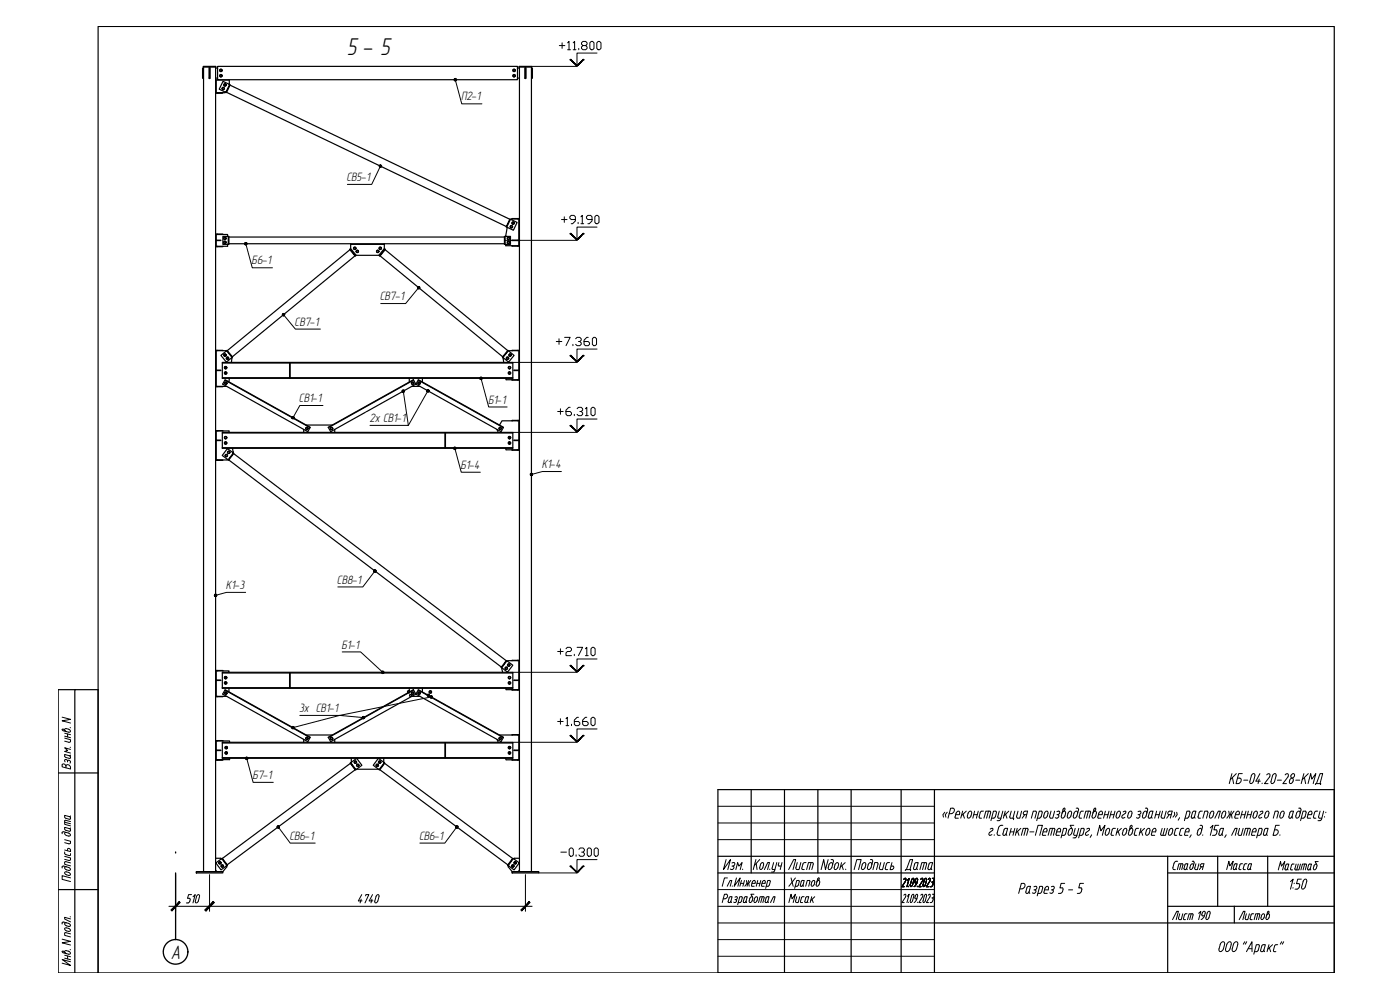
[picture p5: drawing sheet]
<svg xmlns="http://www.w3.org/2000/svg" width="420mm" height="297mm" viewBox="0 0 420 297" stroke-linecap="round" stroke-linejoin="round" font-family="sans-serif">
<defs><g id="words">
<text font-size="7.3" x="104.1" y="16.4">5 - 5</text>
<text font-size="6.6" x="270.9" y="262.5">Дата</text>
<text font-size="6.2" x="235.7" y="262.1">Лист</text>
<text font-size="5.9" x="51.3" y="287.6">А</text>
<g font-size="3.7">
<text x="138.4" y="30.1">П2-1</text>
<text x="104" y="54.3">СВ5-1</text>
<text x="75.5" y="79.4">Б6-1</text>
<text x="114" y="90.1">СВ7-1</text>
<text x="88.4" y="97.7">СВ7-1</text>
<text x="89.7" y="120.6">СВ1-1</text>
<text x="146.5" y="121.1">Б1-1</text>
<text x="110.8" y="126.6">2x СВ1-1</text>
<text x="138.2" y="140.7">Б1-4</text>
<text x="162.6" y="140.5">К1-4</text>
<text x="67.8" y="176.7">К1-3</text>
<text x="101.1" y="175.1">СВ8-1</text>
<text x="102.5" y="194.6">Б1-1</text>
<text x="89.8" y="213.7">3x СВ1-1</text>
<text x="75.8" y="233.7">Б7-1</text>
<text x="86.9" y="252">СВ6-1</text>
<text x="125.8" y="252">СВ6-1</text>
</g>
</g></defs>
<g fill="none" stroke="#000" stroke-width=".36">
<path d="M29.4 7.9h371v284h-371zM61 19.9h3.8v.2h-3.8zM65.3 19.9h90v4h-90zM155.8 19.9h3.8v.2h-3.8zM61.1 20.4h-.3v3h.3M61.1 20.1v241.4M62.8 20.4h.2v3h-.2zM62.8 20.1v3.4h.2M63 20.1v3.4M64.7 23.9h.2v4h-.2M64.7 20.1v241.4M64.7 23.4h.6"/>
<path d="M64.7 20.4h.6M64.9 27.8h2l-2 .1M64.9 24h3.9l-.1 1.3M65.3 27.8v.1M66 22.6l.3-.2 .3 .2v.3l-.3 .2-.3-.2zM66 21h.6v.3l-.3 .2-.3-.2zM66.8 26.3h.3l.2 .2-.1 .3-.3 .1-.2-.3zM67.3 25.2h.4l.1 .2-.1 .4h-.3l-.2-.3zM67.6 27.6l-.1 .2h-.6M68 27.7l84 40.3M68.9 25.4l-2-1-1.1 2.4 2 .9 1.1-2.3h.2l-1.1 2.4-.2-.1M69 25.5l84 40.3"/>
<path d="M154 22.6l.3-.2 .3 .2v.3l-.3 .2-.3-.2zM154 21h.6v.3l-.3 .2-.3-.2zM155.3 23.4h.6M155.3 20.4h.6M155.9 20.1v241.4M157.6 20.1l.1 3.5 .1-3.5M157.6 20.4h.2v3h-.2zM159.5 20.4h.3v3h-.3M159.5 20.1v241.4M64.7 70.2h.2v3.8h-.2M64.9 70.4h2M64.9 70.2l2 .2"/>
<path d="M64.9 73.9h2l-2 .1M64.9 72.1l1.4 .1zM65.3 70.2v.2M65.3 73.9v.1M66.9 70.4h1.4v.5M67.2 72.6l.3-.2 .3 .2v.3h-.6zM67.2 71.4h.6v.3l-.3 .2-.3-.2zM68.3 73.3v.6h-1.4M68.5 70.9h-1.6v2.4h1.6v-2.4h.2v2.4h-.2M68.7 73.1h82.7M68.7 71.1h82.7M104.9 74.8l.2-.1 1.6 2-.1 .2z"/>
<path d="M105 74.9l-36.8 30.3M105.2 74.6l-.1 .1M105.2 73.1v.2M106.3 74.3l.3-.1 .2 .2-.1 .4h-.4l-.2-.3zM106.5 76.8l-36.8 30.2M106.9 76.6l-.2 .1M107 75.2l.3-.1 .2 .3-.1 .3h-.3l-.2-.2zM113.2 75.1l.4 .1 .1 .3-.2 .2h-.3l-.2-.3zM113.7 76.6l.2 .1 1.6-2 .2 .1-1.7 2.1-.1-.2M114 74.2l.3 .1 .1 .2-.2 .3h-.3l-.1-.4zM114.1 76.8l36.8 30.2M115.3 73.1v.2h-10.1v1.3l1.7 2h6.8l1.6-2v-1.3"/>
<path d="M115.3 74.6l.2 .1M115.6 74.9l36.8 30.3M151.4 70.9h.2v2.4h-.2zM151.6 70.9h1.6v2.4h-1.6M151.8 73.3v.4h1.9M152.3 68.2l-.5 2.7M152.3 72.6l.3-.2 .3 .2v.3h-.6zM152.3 71.4h.6v.3l-.3 .2-.3-.2zM153 65.7l.2 .1-1.1 2.3h-.2zM153.2 65.8l2 .9-1.1 2.4-2-1M153.3 67.8l.3-.1 .2 .3-.2 .3h-.3l-.2-.2zM153.7 73.7l2 .2"/>
<path d="M153.7 73.7h2M153.7 65.7h2M153.7 65.7l-.3 .2M153.8 66.7h.3l.2 .2-.1 .3h-.4zM155.3 65.6v.1M155.3 72.1v.1M155.3 73.7v.2M155.7 72.1h-2l2 .1M155.7 65.6l-2 .1M155.9 65.6h-.2v8.3h.2M64.7 105.1h.2v10.9h-.2M64.9 105.1h2l-2 .1"/>
<path d="M64.9 115.9h2l-2 .1M64.9 111.1l1.4 .1zM65.3 105.1v.1M65.3 115.9v.1M66.7 108.7h87.2v4.8h-87.2zM66.7 113.3h87.2M66.7 108.9h87.2M66.9 115.9h1.1M66.9 105.2l.9 .2M67.3 106.3l.3-.1 .2 .3-.1 .3h-.3l-.2-.2zM67.4 110.2h.6v.3l-.3 .2-.3-.2zM67.4 111.8l.3-.2 .3 .2v.3h-.6z"/>
<path d="M67.5 114l25.5 14.3M67.6 113.9l25.5 14.3-.7 1.3-25.6-14.2zM67.6 114.7h.3l.2 .3-.2 .3h-.3zM68 105.2l.2-.1 1.6 2-.2 .2zM68 105.2l-1.7 1.4 1.6 2 1.7-1.3M68.1 107.2h.3l.2 .2-.1 .3-.3 .1-.3-.3zM68.8 113.5l-.1 1.1M69.5 107.4l-.1 1.3M86.9 108.9v4.4M87.1 108.9v4.4M122.8 113.5v1.1M123.6 115.9h2.4"/>
<path d="M123.7 114.7h.3l.2 .3-.2 .3h-.3l-.2-.3zM124.1 114l-25.5 14.3M125.5 114l25.5 14.3M125.6 113.9l25.5 14.3-.7 1.3-25.6-14.2zM125.6 114.7h.3l.2 .3-.2 .3h-.3l-.1-.3zM126.8 113.5v1.1M151.1 107.4l.1 1.3M151.8 113.5l.1 .4h1.8M152.2 107.2h.3l.1 .3-.2 .3-.3-.1-.1-.3zM152.4 105.1l.2 .1-1.7 2.1-.1-.2zM152.6 105.2l1.7 1.4-1.7 2-1.7-1.3M152.6 110.2h.6v.3l-.3 .2-.3-.2z"/>
<path d="M152.6 111.8l.3-.2 .3 .2v.3h-.6zM153 106.2l.3 .1 .1 .3-.2 .2h-.3l-.1-.3zM153.7 105.2h2M153.7 113.9l2 .1M153.7 113.9h2M153.7 105.2l-.9 .2M154.3 111.1l1.4 .1zM155.3 105.1v.1M155.3 113.9v.1M155.7 105.1l-2 .1M155.9 105.1h-.2v8.9h.2M64.7 129.2h.2v8.9h-.2"/>
<path d="M64.9 129.3h2M64.9 129.2l2 .1M64.9 138h2l-2 .1M64.9 132.1l1.4 .1zM65.3 129.2v.1M65.3 138v.1M66.7 129.7h87.2v4.8h-87.2zM66.7 134.3h87.2M66.7 129.9h87.2M66.9 129.3h1.8l.1 .4M67.4 131.1h.6v.4l-.3 .2-.3-.2zM67.4 132.8l.3-.2 .3 .2v.3h-.6z"/>
<path d="M67.8 136.4h.3l.1 .3-.1 .3-.4-.1-.1-.2zM68.3 137.9l-1.4 .1M68.5 135.4l.3 .1 .2 .3-.2 .2h-.3l-.2-.3zM68.7 138l81.8 62.2M69.8 134.5l.1 1.3M70 135.9l-1.7-1.3-1.6 2.1 1.8 1.3 1.5-2.1 .2 .1-1.6 2.1-.1-.1M70.1 136.1l81.8 62.1M91.1 128.8v.9M91.9 127.5h7.8M91.9 128.3h.4l.1 .3-.1 .3h-.4l-.1-.3zM98.5 128.2l25.6-14.3 .7 1.4-25.5 14.2zM99.4 128.3h.3l.1 .3-.1 .3h-.3l-.2-.3z"/>
<path d="M100.5 128.8v.9M133.5 129.9v4.4M133.7 129.9v4.4M149.1 128.8l.4 .9M149.9 128.3h.4l.1 .3-.1 .3h-.4l-.1-.3zM151.7 134.5l.2 .5h1.8M152.6 131.1h.6v.4l-.3 .2-.3-.2zM152.6 132.8l.3-.2 .3 .2v.3h-.6zM153.7 126.3h2M153.7 135l2 .1M153.7 135h2M153.7 126.3h-3l-.8 1.3"/>
<path d="M154.3 132.1l1.4 .1zM155.3 126.1v.2M155.3 135v.1M155.7 126.1l-2 .2M155.9 126.1h-.2v9h.2M152 198.2l.1 .1-1.5 2-.2-.1zM152.1 198.3l1.8 1.3-1.6 2.1-1.7-1.4M152.5 199.2l.4 .1 .1 .3-.2 .3-.3-.1-.1-.3zM153.7 198.2h2M153.7 198.2h-1.3l-.1 .2M155.3 198.1v.1M155.7 198.1l-2 .1"/>
<path d="M155.9 198.1h-.2v9h.2M22.5 206.9h-5v85h11.9M64.7 201.2h.2v7.8h-.2M64.9 201.3h2M64.9 201.2l2 .1M64.9 208.9h2l-2 .1M64.9 204.1l1.4 .1zM65.3 201.2v.1M65.3 208.9v.1M66.7 201.7h87.2v4.8h-87.2zM66.7 206.3h87.2M66.7 201.9h87.2"/>
<path d="M66.9 201.3h1.8v.4M66.9 208.9h1.2M67.4 204.8l.3-.2 .3 .2v.3l-.3 .2-.3-.2zM67.4 203.2l.3-.2 .3 .2v.3h-.6zM67.5 207.1l25.5 14.2M67.6 206.9l25.5 14.3-.7 1.3-25.6-14.2zM67.6 207.7h.3l.2 .3-.2 .3h-.3zM68.7 206.5v1.1M86.9 201.9v4.4M87.1 201.9v4.4M122.8 206.5v.8M123 207.7l-.4 .2"/>
<path d="M123 207.5l-.5-.2-.2 .3 .2 .2M123 207.5a.37 .37 0 0 0-.5-.2 .37 .37 0 0 0-.1 .6M123.1 208.4h.3l.1 .3-.1 .3-.4-.1-.1-.2zM123.6 208.9h2.4M123.7 207.7h.3l.2 .3-.2 .3h-.3l-.2-.3zM124.1 207.1l-25.5 14.2M125.5 207.1l25.5 14.2M125.6 206.9l25.5 14.3-.7 1.3-25.6-14.2zM125.6 207.7h.3l.2 .3-.2 .3h-.3l-.1-.3zM126.8 206.5v1.1M128.2 208.4l.5-.1 .2 .5M128.3 208.6l.1 .4 .4-.1"/>
<path d="M128.3 208.5l.4-.1 .1 .4M129 207.3h.3l.2 .3-.2 .3h-.3l-.2-.3zM150.7 200.5l.1 1.2M151.8 206.5l.1 .4h1.8M151.8 200.2l.3 .1 .2 .3-.2 .2h-.4l-.1-.3zM152.6 204.8l.3-.2 .3 .2v.3l-.3 .2-.3-.2zM152.6 203.2l.3-.2 .3 .2v.3h-.6zM153.7 206.9l2 .2M153.7 206.9h2M154.3 204.1l1.4 .1zM155.3 206.9v.2M17.5 231.9h11.9"/>
<path d="M64.7 222.2h.2v5.8h-.2M64.9 222.3h2M64.9 222.2l2 .1M64.9 227.9h2l-2 .1M64.9 225.1l1.4 .1zM65.3 222.2v.1M65.3 227.9v.1M66.7 222.7h87.2v4.8h-87.2zM66.7 227.3h87.2M66.7 222.9h87.2M66.9 222.3h2v.4M67.6 225.8l.3-.2 .3 .2v.3l-.3 .2-.3-.2z"/>
<path d="M67.6 224.2l.3-.2 .3 .2v.3h-.6zM68.9 227.5v.4h-2M91.1 221.8v.9M91.9 220.5h7.8M91.9 221.3h.4l.1 .3-.1 .2h-.4l-.1-.2zM98.5 221.2l25.6-14.3 .7 1.4-25.5 14.2zM99.4 221.3h.3l.1 .3-.1 .2h-.3l-.2-.2zM100.5 221.8v.9M105.1 229l.2-.2 1.5 2.1-.1 .1zM105.3 228.8l1.7-1.3 1.6 2.1-1.8 1.3M105.4 227.5l.1 1.2M106.5 228.4h.3l.2 .2-.2 .3-.3 .1-.2-.3z"/>
<path d="M107 230.8h6.6M107.2 229.4l.3-.1 .2 .3-.1 .3-.3 .1-.2-.3zM113.1 229.3l.3 .1 .2 .3-.2 .3-.4-.1-.1-.3zM113.8 228.4h.4l.1 .3-.2 .3-.4-.1-.1-.3zM114 230.9l38.4 28.6M115.2 227.5v1.2M115.3 228.8l-1.7-1.3-1.6 2.1 1.8 1.3 1.5-2.1 .2 .2-1.6 2-.1-.1M115.4 229l38.4 28.6M133.5 222.9v4.4M133.7 222.9v4.4M149.2 221.8l.3 .9M149.9 220.5h3.8"/>
<path d="M149.9 221.3h.4l.1 .3-.1 .2h-.4l-.1-.2zM151.7 227.5l.2 .5h1.8M152.6 224.2l.3-.2 .3 .2v.3h-.6zM152.6 225.8l.3-.2 .3 .2v.3l-.3 .2-.3-.2zM153.7 220.5h2M153.7 228l2 .1M153.7 228h2M154.3 225.1l1.4 .1zM155.3 220.4v.1M155.3 228v.1M155.7 220.4l-2 .1M155.9 220.4h-.2v7.7h.2"/>
<path d="M215.5 236.9h184.9v55h-184.9zM225.4 236.9v25M235.4 236.9v55M245.4 236.9v25M255.4 236.9v55M270.4 236.9v55M280.4 236.9v55M64.7 257.5h1.5l.2 .2M65.8 258.6h.3l.2 .2-.1 .3-.3 .1-.2-.3zM66.5 259.6l.3-.1 .2 .3-.1 .3-.3 .1-.2-.3zM66.5 257.6l.2-.1 1.6 2.1-2 1.4-1.5-2.1 1.7-1.3 1.6 2.1M66.8 257.6l38.4-28.6 1.4 1.9-38.4 28.6"/>
<path d="M67.9 259.8l.2 .3-1.2 1.4M152.7 259.8l-.2 .3 1.2 1.4M153.8 259.5l.3 .1 .1 .3-.2 .3-.3-.1-.1-.3zM153.9 257.5l.2 .1-1.6 2.1-.1-.1zM154.1 257.6l1.7 1.3-1.5 2.1-1.8-1.3M154.5 258.6h.3l.1 .3-.2 .3-.3-.1-.1-.3zM155.9 257.5h-1.5l-.2 .2M215.5 256.9h184.9M350.4 256.9v35M365.4 256.9v15M380.4 256.9v15M17.5 266.9h11.9"/>
<path d="M58.9 261.5h8v.4h-8zM64.7 261.1l.4 .4M153.7 261.5h8v.4h-8zM155.9 261.1l-.4 .4M215.5 261.9h64.9M280.4 276.9h120M350.4 261.9h50M350.4 271.9h50M370.4 271.9v5M22.5 291.9v-85h6.9v85"/>
<circle cx="66.3" cy="22.7" r=".37"/>
<circle cx="66.3" cy="21.1" r=".37"/>
<circle cx="67" cy="26.6" r=".37"/>
<circle cx="67.5" cy="25.5" r=".37"/>
<circle cx="154.3" cy="22.7" r=".37"/>
<circle cx="154.3" cy="21.1" r=".37"/>
<circle cx="67.5" cy="71.5" r=".37"/>
<circle cx="67.5" cy="72.7" r=".37"/>
<circle cx="106.5" cy="74.5" r=".37"/>
<circle cx="107.2" cy="75.4" r=".37"/>
<circle cx="113.4" cy="75.4" r=".37"/>
<circle cx="114.1" cy="74.5" r=".37"/>
<circle cx="152.6" cy="72.7" r=".37"/>
<circle cx="152.6" cy="71.5" r=".37"/>
<circle cx="153.5" cy="68" r=".37"/>
<circle cx="154" cy="66.9" r=".37"/>
<circle cx="67.5" cy="106.5" r=".37"/>
<circle cx="67.5" cy="106.5" r=".2"/>
<circle cx="67.7" cy="110.3" r=".37"/>
<circle cx="67.7" cy="111.9" r=".37"/>
<circle cx="67.7" cy="111.9" r=".2"/>
<circle cx="67.7" cy="110.3" r=".2"/>
<circle cx="67.8" cy="115" r=".37"/>
<circle cx="68.3" cy="107.5" r=".37"/>
<circle cx="68.3" cy="107.5" r=".2"/>
<circle cx="123.8" cy="115" r=".37"/>
<circle cx="125.8" cy="115" r=".37"/>
<circle cx="152.3" cy="107.5" r=".37"/>
<circle cx="152.9" cy="110.3" r=".37"/>
<circle cx="152.9" cy="111.9" r=".37"/>
<circle cx="153.1" cy="106.5" r=".37"/>
<circle cx="67.7" cy="132.9" r=".37"/>
<circle cx="67.7" cy="131.3" r=".37"/>
<circle cx="67.9" cy="136.7" r=".37"/>
<circle cx="68.6" cy="135.7" r=".37"/>
<circle cx="92.1" cy="128.6" r=".37"/>
<circle cx="99.5" cy="128.6" r=".37"/>
<circle cx="150.1" cy="128.6" r=".37"/>
<circle cx="152.9" cy="131.3" r=".37"/>
<circle cx="152.9" cy="132.9" r=".37"/>
<circle cx="152.9" cy="131.3" r=".2"/>
<circle cx="152.9" cy="132.9" r=".2"/>
<circle cx="152.7" cy="199.5" r=".37"/>
<circle cx="67.7" cy="203.3" r=".37"/>
<circle cx="67.7" cy="204.9" r=".37"/>
<circle cx="67.7" cy="204.9" r=".2"/>
<circle cx="67.7" cy="203.3" r=".2"/>
<circle cx="67.8" cy="208" r=".37"/>
<circle cx="123.8" cy="208" r=".37"/>
<circle cx="125.8" cy="208" r=".37"/>
<circle cx="129.1" cy="207.6" r=".37"/>
<circle cx="151.9" cy="200.5" r=".37"/>
<circle cx="152.9" cy="203.3" r=".37"/>
<circle cx="152.9" cy="204.9" r=".37"/>
<circle cx="67.9" cy="224.3" r=".37"/>
<circle cx="67.9" cy="225.9" r=".37"/>
<circle cx="67.9" cy="224.3" r=".2"/>
<circle cx="67.9" cy="225.9" r=".2"/>
<circle cx="92.1" cy="221.6" r=".37"/>
<circle cx="99.5" cy="221.6" r=".37"/>
<circle cx="106.6" cy="228.7" r=".37"/>
<circle cx="107.4" cy="229.6" r=".37"/>
<circle cx="113.2" cy="229.6" r=".37"/>
<circle cx="113.2" cy="229.6" r=".2"/>
<circle cx="113.9" cy="228.7" r=".37"/>
<circle cx="113.9" cy="228.7" r=".2"/>
<circle cx="150.1" cy="221.6" r=".37"/>
<circle cx="152.9" cy="225.9" r=".37"/>
<circle cx="152.9" cy="224.3" r=".37"/>
<circle cx="152.9" cy="225.9" r=".2"/>
<circle cx="152.9" cy="224.3" r=".2"/>
<circle cx="66" cy="258.9" r=".37"/>
<circle cx="66.7" cy="259.8" r=".37"/>
<circle cx="153.9" cy="259.8" r=".37"/>
<circle cx="153.9" cy="259.8" r=".2"/>
<circle cx="154.6" cy="258.9" r=".37"/>
<circle cx="154.6" cy="258.9" r=".2"/>
</g>
<g fill="#fff" stroke="#fff" stroke-width=".3">
<path d="M51.5 283.6l3 4h-3zM51.5 283.6l3 4v-4z"/>
<path d="M104.2 11.1l14.1 5.6h-14.1zM104.2 11.1l14.1 5.6v-5.6z"/>
<path d="M67.7 173.9l6.3 3.1h-6.3zM67.7 173.9l6.3 3.1v-3.1z"/>
<path d="M162.5 137.7l6.3 3.1h-6.3zM162.5 137.7l6.3 3.1v-3.1z"/>
<path d="M102.4 191.8l6.1 3.1h-6.1zM102.4 191.8l6.1 3.1v-3.1z"/>
<path d="M75.7 230.9l6.6 3.1h-6.6zM75.7 230.9l6.6 3.1v-3.1z"/>
<path d="M138.1 137.9l6.3 3.1h-6.3zM138.1 137.9l6.3 3.1v-3.1z"/>
<path d="M146.3 118.3l6.2 3.1h-6.2zM146.3 118.3l6.2 3.1v-3.1z"/>
<path d="M89.7 117.9l7.5 3h-7.5zM89.7 117.9l7.5 3v-3z"/>
<path d="M110.7 123.8l11.7 3.1h-11.7zM110.7 123.8l11.7 3.1v-3.1z"/>
<path d="M86.8 249.2l8.1 3.1h-8.1zM86.8 249.2l8.1 3.1v-3.1z"/>
<path d="M103.9 51.5l7.9 3.1h-7.9zM103.9 51.5l7.9 3.1v-3.1z"/>
<path d="M88.3 95l8.1 3h-8.1zM88.3 95l8.1 3v-3z"/>
<path d="M138.3 27.3l6.6 3.1h-6.6zM138.3 27.3l6.6 3.1v-3.1z"/>
<path d="M101.1 172.3l8.1 3.1h-8.1zM101.1 172.3l8.1 3.1v-3.1z"/>
<path d="M113.9 87.3l8.1 3.1h-8.1zM113.9 87.3l8.1 3.1v-3.1z"/>
<path d="M125.7 249.2l8.1 3.1h-8.1zM125.7 249.2l8.1 3.1v-3.1z"/>
<path d="M75.4 76.5l6.7 3.2h-6.7zM75.4 76.5l6.7 3.2v-3.2z"/>
<path d="M89.7 210.9l12.5 3.1h-12.5zM89.7 210.9l12.5 3.1v-3.1z"/>
<path d="M55.4 268.1l4.8 3.1h-4.8zM55.4 268.1l4.8 3.1v-3.1z"/>
<path d="M106.8 268.1l7 3.1h-7zM106.8 268.1l7 3.1v-3.1z"/>
</g>
<circle cx="52.7" cy="255.9" r=".2" fill="#000"/>
<g fill="none" stroke="#000" stroke-width=".4">
<path d="M52.7 261.9v20"/>
<circle cx="52.7" cy="285.6" r="3.7"/>
</g>
<g fill="none" stroke="#000" stroke-width=".3">
<path d="M159.6 19.9h13.6M167.9 13.7h1.6M168.7 12.8v1.7M170.3 12.8l.5-.4v2.5M170.3 14.9h.9M172 12.8l.4-.4v2.5M172 14.9h.8M173.7 14.5v.4M174.9 13.7l-.4-.4v-.5l.4-.4h.9l.4 .4v.5l-.4 .4h-.9l-.4 .4v.4l.4 .4h.9l.4-.4v-.4l-.4-.4M177.4 12.4h.5l.4 .4v1.7l-.4 .4h-.5l-.4-.4v-1.7zM179.2 15.9h-6v3.7M179.5 12.4h.4l.5 .4v1.7l-.5 .4h-.4l-.4-.4v-1.7z"/>
<path d="M136.6 23.9l2 7.3h6M114.2 49.8l-2.7 5.5h-7.3M73.8 73.1l1.9 7.2h6.1M151.4 72.1h21.8M168.5 65.9h1.7M169.4 65v1.7M172.7 65.9h-1.3l-.4-.4v-.5l.4-.4h.9l.4 .4v1.3l-.8 .8h-.5M173.5 66.7v.4M174.3 65l.5-.4v2.5M174.3 67.1h.9M177.7 65.9h-1.3l-.4-.4v-.5l.4-.4h.9l.4 .4v1.3l-.9 .8h-.4M178.9 64.6h.4l.5 .4v1.7l-.5 .4h-.4l-.4-.4v-1.7z"/>
<path d="M179.2 68.1h-6v3.7M85.1 94.4l3.5 4.3h7.5M125.6 86.3l-3.9 4.8h-7.4M121 117.3l1.6 10.3h-11.6M128.4 117.3l-5.8 10.3M144.4 113.5l2.3 8.6h5.5M153.9 108.7h19.3M166.9 102.5h1.7M167.8 101.6v1.7M169.4 101.2h1.7l-1.2 2.5M171.9 103.3v.4M172.8 101.6l.4-.4h.8l.4 .4v.5l-.4 .4h-.4"/>
<path d="M174 102.5l.4 .4v.4l-.4 .4h-.8l-.4-.4M176.5 101.2h-.4l-.8 .9v1.2l.4 .4h.8l.4-.4v-.4l-.4-.4h-1.2M178.2 101.2h.4l.4 .4v1.7l-.4 .4h-.4l-.4-.4v-1.7zM179.2 104.7h-6v3.7M96.9 121.7h-6.9l-2.1 3.6M136.5 134.5l1.9 7.2h5.7M153.9 129.7h19.3M167.4 123.5h1.6M168.2 122.6v1.7M171.1 122.2h-.4l-.8 .9v1.2l.4 .4h.8l.4-.4v-.4l-.4-.4h-1.2M172.4 124.3v.4M173.2 122.6l.4-.4h.8l.5 .4v.5l-.5 .4h-.4"/>
<path d="M174.4 123.5l.5 .4v.4l-.5 .4h-.8l-.4-.4M175.7 122.6l.4-.4v2.5M175.7 124.7h.8M177.4 122.6l.4-.4h.4l.4 .4v1.7l-.4 .4h-.4l-.4-.4zM179.2 125.7h-6v3.7M168.5 141.5h-5.7l-3.3 .9M73.7 177.7h-5.7l-3.3 .9M112.5 171.3l-3.6 4.8h-7.5M102.7 195.6h5.5l6.7 6.1M167.4 195.5h1.6M168.2 194.6v1.7M169.9 194.6l.4-.4h.8l.4 .4v.5l-.4 .4h-.8l-.4 .4v.8h1.6"/>
<path d="M172.4 196.3v.4M173.2 194.2h1.7l-1.3 2.5M175.7 194.6l.4-.4v2.5M175.7 196.7h.8M177.4 194.6l.4-.4h.4l.4 .4v1.7l-.4 .4h-.4l-.4-.4zM179.2 197.7h-6v3.7M18.6 215.2l2.6 .6-2.6 .5 2.6 .6M19.4 220l1.8 .5M19.5 219.3l-.4-.5-.4 .1 .3 .3 1.6 .5 .5-.1a.58 .58 0 0 0-.5-.8l-1.1-.1a.58 .58 0 0 0 .5 .8M21 218.3l.2 .1M90 214.7h11.9l-14 3.6M129.4 209.1l-27.5 5.6 7.2 .6"/>
<path d="M153.9 201.7h19.3M167.4 216.5h1.6M168.2 215.6v1.7M169.9 215.6l.4-.4v2.5M169.9 217.7h.8M171.5 217.3v.4M173.6 215.2h-.4l-.8 .8v1.3l.4 .4h.8l.4-.4v-.4l-.4-.4h-1.2M176.1 215.2h-.4l-.8 .8v1.3l.4 .4h.8l.4-.4v-.4l-.4-.4h-1.2M177.4 215.6l.4-.4h.4l.4 .4v1.7l-.4 .4h-.4l-.4-.4zM179.2 218.7h-6v3.7M19.4 226.4l1.6 .4 .1 .7-1.5-.3zM19.4 221.5l1.8 .5-.3 .7-1.5-.3"/>
<path d="M19.4 220.9l1.8 .4M19.5 228.6l-.1-.5 .2-.2 .5 .1 .2 .3a.49 .49 0 0 1 .7 0 .49 .49 0 0 1 0 .7M19.8 229.8l-.3-.4-.8-.1-.1 .8 2.6 .6v-.5a.74 .74 0 0 0-.6-.7 .74 .74 0 0 0-.8 .3v.6M20.3 220.2v.9M20.3 228.4v.2M21 224.2h.2M21.2 226.5l-.4 .2M21.2 224.9l-1.8-.5 .9 .8-.9 .3 1.8 .5M74 227.5l2 7.2h6M153.9 222.7h19.3M369.7 232.1l-.8 3M369.9 233.3l.3 1.8"/>
<path d="M371 232.1l-1.8 1.8M371.4 233.5h.6a.87 .87 0 0 1 .4 1 .87 .87 0 0 1-.8 .6M372.8 232.1h-1l-.9 3h.7M373.3 234.1h1.2M376.6 232.8l-.2-.6h-.4l-.4 .3-.5 2.4 .6 .2 .5-.7M376.6 232.8l-.4 1.6M377.9 233.8l-.4 1.3M378.1 232.1l-1.2 2.3h1.3M378.8 235v.1M380.2 232.5a.55 .55 0 0 1 .8-.3 .55 .55 0 0 1 0 .9M381 233.1l-1.5 2h1.1M382.2 232.3l.6-.1 .2 .6-.6 1.9-.6 .4-.3-.2-.1-.5z"/>
<path d="M383.3 234.1h1.3M385.7 232.5a.55 .55 0 0 1 .8-.3 .55 .55 0 0 1 0 .9l-1.5 2h1.1M387.3 233.7l.5-.2a.9 .9 0 0 1 .2 1 .9 .9 0 0 1-.9 .6l-.1-.7zM387.7 232.3l.2-.1a.62 .62 0 0 1 .7 .5 .62 .62 0 0 1-.6 .7h-.4l-.2-.4zM388.9 234.1h1.2M391.3 232.1l-.8 3M391.5 233.3l.3 1.8M392.6 235.1l.8-3 .3 1.7 1.2-1.7-.8 3M392.6 232.1l-1.8 1.8M394.8 235.4v-.3h1.6l-.1 .3M395.1 235.1l1.1-3h.8l-.8 3M18.6 249.8l.5-.2 1.5 .4"/>
<path d="M18.6 249.8v.3M19.1 259.9l-.5 .2M19.2 259.9l1.4 .4a.58 .58 0 0 1 .5 .8l-1.1-.1a.58 .58 0 0 1-.5-.8l.4-.1M19.4 258.7l.4-.2 1.4 .4M19.4 258.7v.6l1.8 .5M19.4 257.8l1.5 .4 .2-.3M19.4 256.9l1.8 .5v.5M19.4 255.6v.6l.4 .2 1.2 .3 .2-.6M19.4 255l1.8 .5-.1-.7-.6-.2-.2 .7M19.4 251.9l1.8 .5-.3 .8-1.5-.4M19.4 246.7l1.8 .5M19.8 246.1l-.4 .2v1l1.8 .5"/>
<path d="M19.8 246.1l1.4 .4M19.9 249.8l-.4 .1a.58 .58 0 0 0 .5 .8l.6 .2M20.6 249.9a.58 .58 0 0 1 .5 .8l-.5 .1M20.8 248.6l.3 .2 .1 .4M20.8 245l.3 .2 .1 .4M20.8 248.6l-1.4-.4 .2 .8 1.2 .4 .4-.2M20.8 245l-1.4-.4 .2 .8 1.2 .4 .4-.2M21.2 248.4l-.4 .2M21.2 244.8l-.4 .2M83.5 248.1l3.6 4.9h7.5M137.1 248.1l-3.6 4.9h-7.5M168.3 255.7h1.7"/>
<path d="M170.8 254.8l.4-.4h.4l.5 .4v1.7l-.5 .4h-.4l-.4-.4zM172.9 256.5v.4M173.7 254.8l.4-.4h.9l.4 .4v.4l-.4 .5h-.4M175 255.7l.4 .4v.4l-.4 .4h-.9l-.4-.4M176.6 254.4h.5l.4 .4v1.7l-.4 .4h-.5l-.4-.4v-1.7zM178.7 254.4h.5l.4 .4v1.7l-.4 .4h-.5l-.4-.4v-1.7zM179.2 257.9h-6v3.7M215.5 246.9h64.9M215.5 251.9h64.9M215.5 241.9h64.9M217.9 257.9l-.8 3 2.1-3-.8 3M219.7 258.9l.5-.1 .3 .3-.1 .5-.4 .2a.6 .6 0 0 1 .1 .9 .6 .6 0 0 1-.9 0"/>
<path d="M219.7 259.9h.3M226.9 257.9l-.8 3M226.9 259.1l.3 1.8M228 257.9l-1.6 1.8M228.2 259.5l.6-.7a1.42 1.42 0 0 1-.5 2.1l-.3-.4 .2-1M232.2 258.8l-.5 1.7M233.1 258.8l-.6 2.4M248.5 257.9l-.8 3-.5-3-.8 3M249.4 257.9l.6 .1 .1 .5M249.8 259.5l-.1-.6-.6 .1-.5 1.7 .5 .2 .5-.7M250.1 258.5l-.4 1.7M252.6 258.8l-.6 2.1"/>
<path d="M252.7 259.7l.4 1.2M253.6 258.8l-1.4 1.4M261.2 257.9h.4M261.6 257.9l.3 .3v.3M261.6 259.5l-.1-.7-.7 .2-.3 .5-.1 1.2 .5 .2 .5-.7M261.9 258.5l-.5 1.7M263.2 258.8h-.7l-.5 2.1M263.3 258.8l.2 .5M263.5 259.3l-.4 1.6M264.3 258.8l-.4 1.8 .3 .3M265.4 258.8l-.5 2.1h-.7M266 259.3l-.3 1.1 .2 .5"/>
<path d="M266.5 258.8h.5M266.5 258.8l-.5 .5M267.4 259.9h.5M267.7 258.8l-.6 2.1h.6M267.9 259.9l.3 .5-.5 .5M283.5 243.7l-.5 .7 .1 .8M284.3 243.7l-.6 .7 .2 .8M284.9 244.1a1.16 1.16 0 0 0 1.5-1.4l-1.1-.2-.8 3M288 244v-.4l-.4-.2-.4 .2-.3 .4-.3 1.3 1 .2M288 244.1l-.1 .3h-1.1M288.9 243.4l-.6 2.1M289 244.3l.4 1.2"/>
<path d="M290 243.4l-1.5 1.3M291.6 244l-.2-.6h-.4l-.4 .4-.3 1.3 .2 .3 .6-.1 .5-1.2M292.2 244.4h1.1M292.5 243.4l-.5 2.1M293.6 243.4l-.6 2.1M295.1 243.4h-.7l-.2 .4-.4 1.4 .8 .3M296.7 243.4l-.6 2.1M297 249.7l-.2 .6 .3 .3M297.2 248.7l.6-.2 .2 .3-1 .9M297.3 243.8l-.2-.4h-1.2l-.6 2.1M297.3 243.8l-.4 1.7M297.7 250.4l-.6 .2"/>
<path d="M298.4 250.5v.1M298.7 245l-.3 .4-.8 .1M298.8 243.4l.2 .2-.3 1.4M298.8 243.4h-.6l-.8 2.8M299.7 248.4l-.5 1.8 .3 .4h.7M299.9 243.4l-.5 1.8 1 .3M300.3 245.8l-.3 .4h-.8M301 247.6l-.8 .1-.5 .7M301 243.4l-.7 2.4M301 250.2l.2 .4M301.2 250.6h.3M301.3 249l-.3 1.2"/>
<path d="M301.7 243.4l-.6 2.1M301.8 248.5h.6l-.4 1.7M301.8 244.3l.4 1.2M301.8 248.5l-.5 .5M301.9 250.2l-.4 .4M302 250.2l.2 .4M302.8 243.4l-1.5 1.3M303.2 249.6h1.1M303.5 243.4l-.5 1.8 .3 .3h.9l-.1 .4M303.5 248.5l-.6 2.1M304.6 243.4l-.6 2.1M304.6 248.5l-.6 2.1"/>
<path d="M305.3 248.5l-.6 2.1M305.4 249.4l.4 1.2M305.5 243.4l-.4 1.8 .3 .3h.6l.6-2.1M306.4 248.5l-1.5 1.4M307.5 244.4l-.7 1.1M307.9 248.5l-.6 2.1M308.1 244.4l-.9-.1-.1-.4 .3-.5h1l-.6 2.1M308.3 248.5h-1.2l-.6 2.1M308.3 248.5l.2 .5M308.5 249l-.4 1.6M309.1 249.6h1.2M310.7 250.6l.8-3h1.3l-.8 3"/>
<path d="M310.8 243.4l.2 .4M310.8 243.4h-.7l-.6 2.1M311 243.8l-.4 1.7M312.4 245l-.2 .4-.9 .1M312.5 243.4l.3 .2-.3 1.4M312.5 243.4h-.6l-.8 2.8M313.7 243.6l.5-.2 .3 .4-.3 1.3-.6 .4-.4-.4zM314.2 249.2v-.5l-.3-.2-.5 .2-.3 .5-.3 1.3 .2 .1h.8M314.2 249.2l-.1 .4h-1.1M315.4 243.4l-.4 1.8 .3 .3h.6l.6-2.1M315.9 248.5l-.6 2.1M316.3 248.5h-1.2l-.5 2.1"/>
<path d="M316.3 248.5l.3 .5M316.6 249l-.5 1.6M317.2 243.5l.6-.1 .2 .2-.1 .6-.4 .2M317.2 244.4h.3M317.5 244.4a.6 .6 0 0 1 .1 .9 .6 .6 0 0 1-.9 0M318.3 249.2l-.2-.6-.6 .1-.6 1.6 .2 .3h.8M318.3 249.2l-.1 .4h-1.1M318.6 250.6h.7M319 243.5l.6-.6-.2-.4-.4 .4-.5 1.9v.5l.4 .2 .6-.4 .3-1.5-.6-.2-.5 .6M319.8 250.2l-.5 .4M319.9 248.5l.2 .5M319.9 248.5h-.7l-.8 2.9"/>
<path d="M320.1 249l-.3 1.2M320.8 243.6l.4-.2 .4 .4-.3 1.3-.6 .4-.4-.4zM321.6 249.9l-.3 .5-.4 .2-.3-.2v-.5M321.8 249.2l-.1-.6h-.4l-.4 .3-.3 1.1M321.8 249.2l-.2 .8M322 251.4h.6M322.2 250.2l.3 .4M322.3 247.6h-1.1l.5 1M322.5 250.6h.7M322.7 248.5l-.5 1.7M323 242.5l.6 .1 .1 .5-.6 2-.4 .3h-.4l-.2-.3 .3-1.3 .4-.4h.4l.2 .6M323.8 248.5l-.7 2.4-.5 .5"/>
<path d="M323.9 250.6h.7M325 250.2l-.4 .4M325.1 248.5l.3 .5M325.1 243.4l-.8 .2-.4 1.4v.4l.7 .1M325.1 248.5h-.6l-.8 2.9M325.3 245.5l.6-2.1h1.1l.3 .2-.4 1.9M325.4 249l-.3 1.2M326 249.7l-.3 .6 .4 .3M326.1 248.7l.6-.2 .3 .3-1 .9M326.6 243.4l-.5 2.1M326.7 250.4l-.6 .2M327.6 250.5l-.4 .7"/>
<path d="M328 244l.5-.6 .5 .2-.2 1.2-.3 .5-.6 .1-.2-.6M328.3 242.9l.2-.4 .3 .1v.4l-.5 .5M328.3 242.9l-.5 1.9M329.3 250.6l.8-3 .3 1.7 1.2-1.7-.8 3M329.7 244.4h1.1v-.8l-.3-.2-.5 .2-.5 1.5v.3l1 .1M331.5 244.4h1M331.7 243.4l-.5 2.1M332.8 249.9l-.3 .5-.4 .2-.4-.2v-.5M332.8 243.4l-.5 2.1M333 249.2l-.2-.6h-.4l-.4 .3-.3 1.1M333 249.2l-.2 .8M333.3 244.4h1"/>
<path d="M333.5 250.2l.2 .4M333.5 243.4l-.5 2.1M333.7 250.6h.5M333.8 249l-.3 1.2M334.2 248.5l-.4 .5M334.3 248.5h.5M334.6 243.4l-.5 2.1M335.5 248.5l-.6 2.1M335.6 249.4l.4 1.2M336.2 244l-.1-.6h-.4l-.4 .4-.3 1M336.3 244.1l-.4 1-.4 .3h-.4l-.1-.6M336.6 248.5l-1.5 1.4"/>
<path d="M337.7 243.4l-.6 .2M337.7 243.4l.2 .2-.1 .3-.9 .7a.51 .51 0 0 0-.1 .8 .51 .51 0 0 0 .8-.2M337.9 249.9l-.2 .5-.5 .2-.3-.2v-.5M338.2 249.2l-.2-.6h-.4l-.4 .3-.3 1.1M338.2 249.2l-.2 .8M338.6 244l.5-.6 .6 .2-.2 1.2-.7 .7-.4-.4 .2-1M339.2 248l-.5 2M339.6 247.6l-.4 .4M339.6 247.6l.2 .4-.6 .7M339.7 249.9l-.2 .5-.5 .2-.3-.2v-.5M340 249.2l-.1-.5-.3-.2-.4 .2-.3 .5M340 249.2l-.2 .8"/>
<path d="M340.4 250.2l.3 .4M340.7 250.6h.4M340.7 249l-.3 1.2M341.2 248.5l-.5 .5M341.2 248.5h.5M341.5 243.5l.6-.1 .3 .2-.1 .6-.5 .2M341.5 244.4h.3M341.8 244.4a.59 .59 0 0 1 .1 .9 .59 .59 0 0 1-.8 0M342.4 248.5l-.5 2.1M342.5 249.4l.4 1.2M343.5 248.5l-1.4 1.4M343.7 242.5l.6 .1 .1 .5"/>
<path d="M344 249.2l-.2 .8M344.4 243.1l-.6 2-.3 .3h-.5l-.1-.3 .3-1.3 .4-.4h.4l.1 .6M344.9 249.9l-.3 .5-.4 .2-.3-.2-.1-.5M345.1 249.2v-.5l-.4-.2-.4 .2-.3 .5M345.1 249.2l-.2 .8M345.6 245l-.3 .4-.4 .1M345.6 245l.2 .5M345.6 245l.4-1.6-.9 .2-.5 1.4 .2 .5M346.8 244.4h1.1M346.9 249.2v-.5l-.4-.2-.4 .2-.3 .5-.3 1.3 .3 .1h.7M346.9 249.2l-.1 .4h-1.1M347.1 243.4l-.6 2.1"/>
<path d="M348.2 243.4l-.6 2.1M348.3 250.2l.3 .4M348.8 248.5l-.5 1.7M348.9 243.4l-.4 1.8 .3 .3h.6l.6-2.1M349.6 248.5l-.6 2.1M350.4 248.5l-.6 2.1h-1.2M350.9 249.2l-.2 .8M350.9 244.4l-.8 1.1M351.5 244.4l-.9-.1-.1-.4 .3-.5h1l-.6 2.1M351.7 249.9l-.2 .5-.5 .2-.3-.2v-.5M351.9 249.2v-.5l-.3-.2-.5 .2-.2 .5M352 249.2l-.2 .8"/>
<path d="M352.3 259l-.3 1.6 .3 .3M352.4 250.2l.3 .4M352.4 243.7l.2 .7-.6 .8M352.7 250.6h.4M352.7 249l-.3 1.2M353.1 243.7l.2 .7-.6 .8M353.2 248.5l-.5 .5M353.2 248.5h.5M353.4 258.4l-.6 .1-.5 .5M354 250.2l.2 .4M354 245.3l-.4 .8M354.2 250.6h.5"/>
<path d="M354.3 249l-.3 1.2M354.5 259.2l-.5 1.7M354.8 248.5h.5M354.8 248.5l-.5 .5M356.8 245l-.3 .4-.8 .1M356.8 245l.3-1.4-.2-.2h-.7l-.7 2.8M356.9 249.2l-.1-.5-.3-.2-.4 .2-.3 .5-.3 1.3 .2 .1h.8M356.9 249.2l-.1 .4h-1.1M357.5 250.5l-.4 .7M357.8 258.4l.5 .1 .1 .4M357.9 243.6l1-.2-.4 1.6-.5 .5-.5-.3zM358.4 258.9l-.4 1.4a.58 .58 0 0 1-.8 .5l.1-1.1a.58 .58 0 0 1 .8-.5l.1 .5"/>
<path d="M358.5 245l.2 .5M358.9 259.2l-.4 1.5 .3 .2M359.8 259.2l-.5 1.7h-.5M359.9 243.8l-.4 1.4 .8 .3M360.2 247.6l.6 .1 .1 .2-.5 2.1M360.4 249.9l-.3 .5-.4 .2-.4-.2v-.5M360.6 249.2l-.2-.6h-.4l-.4 .3-.3 1.1M360.8 243.4h-.7l-.2 .4M361 250.5l-.1 .1M362.3 243.4l.2 .4-.4 1.7M362.3 243.4h-.7l-.6 2.1M363.2 248.4l.8-.8-.8 3"/>
<path d="M363.5 243.6l.4-.2 .4 .4-.4 1.3-.6 .4-.4-.4zM364.6 245.5l1-2.1h.6l-.5 2.1M365 249l.2 .5M365.3 249.5l-.4 1-1 .1M365.8 247.6h-1.1l-.4 1.4h.7M365.8 250.2l.2 .4M366 250.6h.3M366.1 249l-.3 1.2M366.3 250.6l.5-.4 .2 .4M366.6 248.5l-.5 .5M366.6 248.5h.6l-.4 1.7M367.1 243.6l.4-.2 .4 .4-.4 1.3-.6 .4-.4-.4z"/>
<path d="M368 250.5l-.4 .7M368.8 243.4l.2 1-.8 1.1M369 244.4h.6M369.5 243.4l-.5 2.1M369.6 250.6l1.1-2.1h.6l-.6 2.1M370.3 243.4l-.7 1 .2 1.1M370.8 244.4h1l.1-.8-.3-.2-.4 .2-.6 1.5v.3l1 .1M372 248.5l-.4 1.5M372.1 259.5l-.3 1M372.6 244.4h1M372.9 243.4l-.6 2.1M372.9 259.2h-.6l-.2 .3"/>
<path d="M373.1 248.5l-.6 2.1-.8-.1-.1-.5M373.9 243.4l-.5 2.1M374.2 259.2l-.7 .1-.4 1.2M374.4 244.4h1M374.6 248.5l-.6 2.1M374.7 243.4l-.6 2.1M375 248.5l.2 .5M375 248.5h-1.2l-.6 2.1M375.2 249l-.4 1.6M375.7 243.4l-.5 2.1M377 249.2l-.1-.5-.3-.2-.4 .2-.3 .5-.3 1.3 .2 .1h.8M377 249.2l-.1 .4h-1.1"/>
<path d="M377.1 244.8l-.5 .6-.5-.1 .3-1.5 .6-.4 .4 .4-.3 1M377.3 250.6h.7M378 244.6a.51 .51 0 0 0-.1 .8 .51 .51 0 0 0 .8-.2M378.4 250.2l-.4 .4M378.5 248.5l.3 .5M378.5 248.5h-.6l-.8 2.9M378.8 243.4l-.6 .2M378.8 244.1l-.8 .5M378.8 249l-.3 1.2M378.8 243.4l.2 .2-.2 .5M379.2 250.2l.2 .4M379.4 250.6h.3"/>
<path d="M379.5 249l-.3 1.2M379.6 250.6l.5-.4 .3 .4M380 248.5l-.5 .5M380 248.5h.6l-.5 1.7M380 243.6l.5-.2 .3 .4-.3 1.3-.6 .4-.4-.4zM382.1 245.5l.6-2.1h.7l.2 .2-.4 1.9M382.5 249h.7a.87 .87 0 0 1 .4 1 .87 .87 0 0 1-.9 .6M383.9 247.6h-1l-.8 3h.6M384.1 244.8l.2 .6 .6-.1 .5-1.3-.2-.6h-.4l-.4 .4-.3 1M384.1 250.5v.1M386.3 259.2l-.4 .4-.3 1.2 .4 .2 .4-.4M386.3 259.2h.5l-.4 1.4"/>
<path d="M387.2 243.6l1-.2-.4 1.6-.5 .5-.5-.3zM387.7 245l.3 .5M388.4 259.2l-.6 .1-.2 .3-.3 1.2 .6 .2M389 259.2l-.4 1.4M389.6 259.2l-.4 1.8M389.8 242.5h.3M390.1 242.5l.3 .3v.3l-.4 1.7-.5 .6h-.4l-.2-.3 .3-1.3 .4-.4h.4l.2 .6M390.3 259.2l-.5 1.8h-1l-.2-.4M391.5 259.2l-.4 1.8M392 243.8l-.1-.4h-.8l-.8 2.8M392 243.8l-.5 1.4-1 .3M392.3 245.1l.1 .3 .9 .1"/>
<path d="M392.5 244.4h1.1l.1-.8-.3-.2-.5 .2-.5 1.5M394.5 259.5l.6-.2v1.1a.58 .58 0 0 1-.8 .5l-.1-.5zM395 243.4l-.5 .4-.3 1.4 .7 .3M395 243.4h.5M395.6 258.5h-.9l.4 .8M396.2 243.4l-.5 1.8 .3 .3h.7M397.3 243.4l-.8 2.6-1 .2M397.5 245v.2M397.9 243.7v.1M18.6 260.1v.3M18.6 276.9v.3M19.1 276.7l-.5 .2"/>
<path d="M19.2 276.7l1.4 .4a.58 .58 0 0 1 .5 .8l-1.1-.1a.58 .58 0 0 1-.5-.8l.4-.1M19.9 278.4l-.4 .1a.58 .58 0 0 0 .5 .8M20 262.5a.58 .58 0 0 1-.5-.8h1.1a.59 .59 0 0 1 .5 .9l-1.1-.1M20 279.3l.6 .2M20 278.4l.6 .2M20.6 278.5a.58 .58 0 0 1 .5 .8l-.5 .1M21 275.1h.2M21.2 263.4l-2.6-.7v1.1l2.6 .7M21.2 275.7l-1.8-.5v.5l1.8 .9M50.7 271.9h109M52.7 262.4v11M56.8 269.5a.88 .88 0 0 1 .1 1 .88 .88 0 0 1-1 .4"/>
<path d="M57.5 268.4h-.9l-.3 1.1h.5M57.9 269l.7-.6-.7 2.5M59.1 268.7l.5-.3 .3 .3a2.87 2.87 0 0 1-.7 2.1l-.3 .1-.3-.3zM62.9 262.4v11M108.4 269.8l-.3 1.1M108.6 268.4l-1.1 1.9h1.1M109.7 268.8l.1-.4h.9l-1.2 2.5M111.6 269.8l-.3 1.1M111.8 268.4l-1 1.9h1.1M113 268.7l.4-.3 .4 .3a2.96 2.96 0 0 1-.8 2.1l-.2 .1-.3-.3zM157.7 262.4v11M161.7 261.9h11.5"/>
<path d="M215.5 271.9h64.9M215.5 276.9h64.9M215.5 266.9h64.9M217 269.7h.6a.72 .72 0 0 0 .7-.6 .72 .72 0 0 0-.3-.8h-.6l-.7 2.5M218.2 265.9l.9-1.7h.5l-.5 1.7M218.3 263.4h-.9l-.7 2.5M218.8 269.4l.2-.3 .7-.1-.4 1.6-.6 .2-.2-.4 .3-1M219.3 270.4l.2 .4M219.8 265.8v.1M220.6 269.2l.3-.1a.47 .47 0 0 1 .4 .6 .47 .47 0 0 1-.7 .2M220.8 269.9a.5 .5 0 0 1 .1 .7 .5 .5 0 0 1-.7 .1M220.8 260.9l.6-2.1 .4 1.1 .9-1.1-.6 2.1"/>
<path d="M221 263.4l-.7 2.5 1.8-2.5-.7 2.5M222.3 265h.9M222.5 270.4l-.3 .3-.6 .1M222.5 270.4l.3-1.2-.8-.2-.6 2.4M222.5 264.2l-.5 1.7M222.9 260.8v.1M223.1 270.4v.3l.4 .1 .4-.4M223.4 264.2l-.5 1.7M223.8 269l-.4 .4-.3 1M223.8 269h.5l-.4 1.4M223.9 270.4l.2 .4M224 264.2l.2 .8-.7 .9"/>
<path d="M224.2 265h.5M224.7 264.2l-.5 1.7M225 269.6l-.1 1.1a.58 .58 0 0 0 .8-.5l.2-.6M225.3 264.2l-.6 .8 .2 .9M225.7 265h.9v-.8a.58 .58 0 0 0-.8 .5l-.3 1 .9 .2M225.9 269.6l-.1-.5a.58 .58 0 0 0-.8 .5M226.3 268.3h-.9l.4 .8M226.5 269.6l-.1 1.1a.58 .58 0 0 0 .8-.5l.2-.6M227.2 265h.9M227.3 269.6v-.5a.58 .58 0 0 0-.8 .5M227.4 264.2l-.5 1.7M227.6 270.8l.5-1.8h1l.2 .4-.4 1.4"/>
<path d="M228.3 264.2l-.5 1.7M228.7 265h.9v-.8a.58 .58 0 0 0-.8 .5l-.3 1 .8 .2M228.8 269l-.5 1.8M229.4 260.9l1-2.1h.5l-.5 2.1M230 269.2l.8-.2-.4 1.4-.4 .4-.4-.2zM230.4 270.4l.2 .4M230.9 265.5l-.3 .4h-.6M230.9 265.5l.3-1.2-.8-.1-.6 2.4M231 260.8v.1M231.2 270.8l.9-1.8h.5l-.4 1.8M231.5 261.7h.6M231.7 260.4l.1 .4 .8 .1"/>
<path d="M232.5 261.2l-.5 .4M236.7 270.8l.7-2.5 .3 1.4 1-1.4-.7 2.5M237.4 263.4l.6 2.5M238.7 263.4l-2 2.5M239.1 269l-.3 1.3M239.6 265.5l-.3 .4h-.6M239.6 265.5l.3-1.2-.8-.1-.6 2.4M240 269l-.5 1.8-.6-.1-.1-.4M240.5 270.8h.4M240.5 269.4l-.3 1 .2 .4M241 265.5l.2 .4M241 265.5l-.4 .4"/>
<path d="M241 265.5l.4-1.3h-.7l-.2 .3-.3 1.2 .4 .2M241.3 269l-.6 .1-.2 .3M241.5 270.4l.1 .3 .4 .1M241.6 270.4l.3-1.2 .8-.2-.4 1.4M241.8 265.9l.5-1.7 .6-.1 .2 .4-.4 1.4M242.3 270.4l.2 .4M242.3 270.4l-.4 .4M243.6 269l-.5 1.8M243.7 269.8l.4 1M243.8 264.4l.6-.2-.1 1.2a.58 .58 0 0 1-.8 .4l-.1-.4zM244.5 269l-1.2 1.2M245.4 263.7l-.4 1.7v.4a.59 .59 0 0 0 .9-.4v-1.2a.58 .58 0 0 0-.8 .5"/>
<path d="M245.7 264l-.3 .3M251.4 260.2l-.5 .7-.5-.2 .3-1.5 .6-.4 .4 .4-.2 1M253.8 260.8v.1M256.3 260.9l.8-3h1.3l-.7 3M259.6 260.2l-.5 .7-.5-.2 .3-1.5 .6-.4 .3 .4-.2 1M265.9 260.9h.5M271.3 268.6l.3-.3 .3 .5-1.2 2h.7M271.8 264.4l-1.1 1.6h.7M272.3 268.9l.6-.6-.7 2.5M272.3 264.2l.6-.7-.7 2.5M272.6 270.7v.1M272.6 265.9v.1"/>
<path d="M273.6 264.1l-.4 1.4 .2 .5 .3-.3 .5-1.6M273.9 268.4h.3v.5l-.5 1.6-.3 .3-.2-.6zM274.6 269.2v.4l.5 .1M274.6 264.5v.3l.5 .1M274.6 269.2l.2-.6 .5-.2-.2 1.3M275.2 269.7l-.9 1.1M275.2 264.9l-.9 1.1M275.3 270.7v.1M275.3 265.9v.1M275.4 264.1l-.3 .8M276.3 268.6l.4-.3 .2 .5-1.1 2h.6M276.8 264.4l-1 1.6h.6"/>
<path d="M277.4 264.1l-.4 1.6 .2 .3 .4-.3 .5-1.6M277.7 268.4h.3l.1 .5-.5 1.6-.4 .3-.2-.6zM278.6 268.6l.4-.3 .2 .5-1.2 2h.7M279.1 264.4l-1.1 1.6h.7M279.7 269.4h.2a.95 .95 0 0 1-.8 1.4M279.8 268.3l.6 .3-.2 .6-.4 .2M279.9 264.6a.96 .96 0 0 1-.8 1.4M306.1 266.7h.6M306.7 266.7a.87 .87 0 0 0 .9-.7 .87 .87 0 0 0-.4-1h-.7l-.8 3.1M307.9 267.6l.2 .4M307.9 267.6l.4-1.4 1-.3-.5 1.7M308.1 268.1h.3"/>
<path d="M308.4 268l.4-.4 .3 .4M310.3 266.1l.6-.2 .3 .3-.2 .5-.4 .3M310.3 267a.55 .55 0 0 1 .6 .7 .55 .55 0 0 1-.9 .3l-.2-.1M311.5 268.1h.6M312.6 267.6l-.5 .4M312.7 266l.2 .2-.3 1.4M312.7 265.9h-.7l-.7 2.9M313.3 267.7l.2 .3M313.5 268.1h.8M313.6 266.6l-.3 1.1M314.7 266.6l-.1-.5-.3-.2-.4 .2-.3 .5M314.7 266.6l-.1 .4h-1.1"/>
<path d="M315.5 266.1l.6-.2 .3 .3-.1 .5-.5 .3M315.5 267a.55 .55 0 0 1 .6 .7 .55 .55 0 0 1-.9 .3l-.2-.1M317.6 268.1h.7M318.7 266.4l.3 .2-.1 .8M318.9 267.4l-.7 .6M319.5 265h-1l-.4 1.4h.6M320.7 267h1.2M323.3 268.1h.6M324.4 266.4l.3 .2-.2 .8M324.5 267.4l-.6 .6M325.2 265h-1.1l-.4 1.4h.7M351.9 275.9l1.3-2.5h.5l-.7 2.5"/>
<path d="M352.3 260.9h.4M353.3 260.9l.5-1.7h1l.2 .3-.4 1.4M354.1 274.2l-.4 1.5 .3 .2M355 274.2l-.5 1.7h-.5M355.2 275.5v.4h.6M355.3 260.5l.1 .4h.3M355.3 260.5l.4-1.2 .8-.1-.3 1.3M355.7 260.9l.4-.4 .2 .4M356.3 274.2l-.8 .1-.3 1.2M356.4 275.9l.5-1.7h1l.2 .3-.4 1.4M357.5 274.2l-.5 1.7M359.7 274l.7-.6-.7 2.5"/>
<path d="M360.6 260.1l-.7 .8M360.7 274.4l.2 .4M360.7 274.4l.1-.4a.58 .58 0 0 1 .8-.5l-.1 1.3M360.9 274.8h.6M361.1 260.1l-.8-.1-.1-.4 .3-.4h.8l-.5 1.7M361.5 274.8l-.4 .7-.6 .4M363.2 274l-.1-.5a.57 .57 0 0 0-.8 .5l-.4 1.3 .1 .5a.58 .58 0 0 0 .8-.5l.4-1.3M368.1 260.9l.7-2.5 .3 1.4 1-1.4-.7 2.5M370.1 260.5l.1 .4h.3M370.1 260.5l.4-1.2 .8-.1-.4 1.3M370.5 260.9l.4-.4 .2 .4M371.8 260.5l.1 .4h.5"/>
<path d="M371.9 275.9l1.3-2.5h.5l-.7 2.5M373.1 260.5l.1 .4h.5M374.1 274.2l-.4 1.5 .3 .2M374.4 260.5l.1 .4h.5l.2-.4 .2 .4M374.4 260.5l.4-1.2 .8-.1-.4 1.3M375 274.2l-.5 1.7h-.5M375.2 275.5v.4h.6M375.8 274.2l-.4 .3-.2 1M375.9 274.2h.4M376.4 275.9l.5-1.7h1l.2 .3-.4 1.4M377.5 274.2l-.5 1.7M378.7 274.5l.7-.3-.1 1.1a.58 .58 0 0 1-.8 .5l-.1-.4z"/>
<path d="M380.4 274.3l.4-.5-.1-.4-.3 .3-.5 1.7 .1 .4a.58 .58 0 0 0 .8-.5l.1-1.1a.58 .58 0 0 0-.8 .5M383.6 261l.7-2.5 .3 1.4 1-1.4-.7 2.5M386.4 260.6l.2 .4M387.3 264.5l.8-.7-.8 3M388.1 266.3l-.1 .2M388.4 265v.1M388.7 266.8h.6M390.4 261l.5-1.8h1l.2 .4-.4 1.4M390.5 263.8h-1l-.4 1.3h.7a1.05 1.05 0 0 1-.5 1.7M391.1 264.4l.5-.6 .5 .2 .1 .5-.6 1.9-.4 .3h-.4l-.2-.6M391.1 264.5l-.4 1.6M393.2 260.6l.2 .4"/>
<path d="M393.2 260.6l-.4 .4M393.2 260.6l.4-1.4-.7 .1-.2 .3-.3 1.2 .4 .2M18.6 281.8l2.6 .6-2.6 .5 2.6 .6M19.4 286.6l1.8 .5M19.4 287.5l1.8 .5M19.5 285.9l-.4-.5-.4 .1 .3 .4 1.6 .4 .5-.1a.58 .58 0 0 0-.5-.8l-1.1-.1a.58 .58 0 0 0 .5 .8M20.3 286.8v.9M21 284.9l.2 .1M21.2 288.6l-2.6-.7 2.6 1.8-2.6-.7M21.2 280.2l-1.4-.4-.4 .2v.6l1.8 .5M215.5 281.9h64.9M215.5 286.9h64.9"/>
<path d="M367.1 284.7l-.3 .6a.56 .56 0 0 1-.8 .2 .56 .56 0 0 1-.2-.8l.7-1.9a.56 .56 0 0 1 .8-.2 .56 .56 0 0 1 .2 .8l-.3 1.3M367.8 284.7a.56 .56 0 0 0 .2 .8 .56 .56 0 0 0 .8-.2l.7-1.9a.58 .58 0 0 0-.4-.8l-.8 .5-.5 1.6M370.5 282.8a.54 .54 0 0 1 .6-.2 .54 .54 0 0 1 .4 .5l-.7 2.2a.56 .56 0 0 1-.8 .2 .56 .56 0 0 1-.2-.8zM373.6 282.6l-.5 .7M374.1 285.5l1.6-2.9 .1 2.9M374.2 282.6l-.5 .7M374.6 284.6h1.1M376.5 285.5h.6M377.1 285.5l.4-.2 .5-1.4-.3-.5h-.7l-.7 2.9M378.3 285.1l.3 .4h.4l.3-.4 .2 .4M378.3 285.1l.5-1.4 1-.3-.5 1.7M380.8 283.4l-.5 2.1"/>
<path d="M380.9 284.4l.4 1.1M381.9 283.4l-1.4 1.4M383 283.4l-.5 .5-.3 1.4 .7 .2M383 283.4h.5M384.7 282.6l-.5 .7M385.3 282.6l-.5 .7"/>
</g>
<g fill="#000" stroke="#000" stroke-width=".3">
<path d="M171.3 17.8l.2 .1h-.3zM172.9 19.6h.6l-.3 .3zM175 17.8l.2 .1h-.3zM171.3 70l.2 .1h-.3zM172.9 71.8h.6l-.3 .3zM175 70l.2 .1h-.3zM171.3 106.6l.2 .1h-.3zM172.9 108.4h.6l-.3 .3zM175 106.6l.2 .1h-.3zM171.2 127.7h.3zM172.9 129.4h.6l-.3 .3zM175 127.6l.2 .1h-.3z"/>
<path d="M171.3 199.6l.2 .1h-.3zM175 199.6l.2 .1h-.3zM172.9 201.4h.6l-.3 .3zM171.3 220.6l.2 .1h-.3zM172.9 222.4h.6l-.3 .3zM175 220.6l.2 .1h-.3zM171.3 259.8l.2 .1h-.3zM175 259.8l.2 .1h-.3zM172.9 261.6h.6l-.3 .3z"/>
<path d="M171.2 17.9l2 1.7-1.7-1.7zM171.2 17.9l2 1.7h-.3z"/>
<path d="M174.9 17.9l-1.4 1.7 1.7-1.7zM173.2 19.6l1.7-1.7-1.4 1.7z"/>
<path d="M136.3 24l.1 .2 .2-.3zM136.6 23.9v.3h-.2zM136.6 23.9l.1 .3z"/>
<path d="M136.4 23.7l.2 .2v-.3zM136.4 23.7l.2 .2h-.3zM136.3 23.9h.3z"/>
<path d="M136.6 23.9l.1 .3h.2zM136.6 23.9l.3 .1v.2zM136.6 23.9l.3 .1z"/>
<path d="M136.6 23.9h.3v-.2zM136.7 23.6l.2 .1-.3 .2zM136.6 23.6v.3z"/>
<path d="M113.9 49.7v.2l.3-.1zM113.9 49.9l.3-.1-.3 .2zM113.9 50l.1 .1 .2-.3z"/>
<path d="M114.2 49.8v.4zM114.2 49.8l.1 .3-.1 .1zM114.2 49.8l.1 .3 .1-.1z"/>
<path d="M114.2 49.5v.3zM114 49.6l.2-.1v.3zM114 49.6l-.1 .1 .3 .1z"/>
<path d="M114.2 49.8h.3zM114.2 49.8l.2-.1 .1 .1zM114.3 49.6l-.1 .2 .2-.1z"/>
<path d="M73.5 73.2l.3-.1zM73.6 73.3l.2-.2zM73.8 73.1l-.1 .3h.2z"/>
<path d="M73.6 72.9l.2 .2-.1-.3zM73.6 72.9l.2 .2-.3-.1zM73.5 73v.2l.3-.1z"/>
<path d="M73.8 73.1l.1 .3 .1-.1zM73.8 73.1l.3 .1zM73.8 73.1l.3 .1v-.2z"/>
<path d="M74 72.9l-.2 .2 .3-.1zM73.9 72.8l.1 .1-.2 .2zM73.7 72.8l.1 .3 .1-.3z"/>
<path d="M171.2 70.1l2 1.7-1.7-1.7zM171.2 70.1l2 1.7h-.3z"/>
<path d="M174.9 70.1l-1.4 1.7 1.7-1.7zM173.2 71.8l1.7-1.7-1.4 1.7z"/>
<path d="M84.9 94.6l.1 .1 .1-.3zM85.1 94.4l-.1 .3zM85.1 94.4v.3h.2z"/>
<path d="M84.9 94.2l-.1 .1 .3 .1zM84.8 94.3l.3 .1zM84.8 94.5l.1 .1 .2-.2z"/>
<path d="M85.1 94.4l.2 .3 .1-.2zM85.1 94.4h.3v.1zM85.1 94.4h.3l-.1-.2z"/>
<path d="M85.2 94.1l-.1 .3zM85 94.1l.1 .3zM84.9 94.2l.2 .2-.1-.3z"/>
<path d="M125.4 86.1l-.1 .2h.3zM125.3 86.3h.3l-.2 .1zM125.4 86.4l.2-.1z"/>
<path d="M125.6 86.3l-.1 .3h.1zM125.6 86.3l.2 .3h-.2zM125.6 86.3l.2 .3 .1-.1z"/>
<path d="M125.7 86l-.1 .3 .3-.2zM125.5 86h.2l-.1 .3zM125.4 86.1l.2 .2z"/>
<path d="M125.6 86.3l.3 .2 .1-.1zM125.6 86.3l.4 .1zM125.9 86.1l-.3 .2 .3-.1z"/>
<path d="M120.7 117.4l.1 .2 .2-.3zM120.8 117.6l.2-.3zM121 117.3l-.1 .3 .2 .1z"/>
<path d="M120.8 117.1l.2 .2v-.2zM120.8 117.1l.2 .2-.3-.1zM120.7 117.2v.2l.3-.1z"/>
<path d="M121 117.3l.1 .4 .1-.1zM121 117.3l.3 .2-.1 .1zM121 117.3l.3 .2v-.2z"/>
<path d="M121 117.3h.3v-.1zM121.1 117.1l-.1 .2zM121 117.1v.2z"/>
<path d="M128.1 117.1v.2h.3zM128.1 117.3h.3zM128.1 117.4l.2 .1 .1-.2z"/>
<path d="M128.4 117.3v.3zM128.4 117.3l.2 .2-.2 .1zM128.4 117.3l.2 .2 .1-.1z"/>
<path d="M128.4 116.9v.4zM128.3 117l.1-.1v.4zM128.3 117l-.2 .1 .3 .2z"/>
<path d="M128.4 117.3h.3zM128.4 117.3l.3-.2v.2zM128.6 117l-.2 .3 .3-.2z"/>
<path d="M144 113.6l.1 .1 .3-.2zM144.1 113.7l.3-.2-.1 .3zM144.4 113.5l-.1 .3h.1z"/>
<path d="M144.1 113.3l.3 .2-.1-.3zM144.1 113.3l.3 .2h-.4zM144 113.5h.4z"/>
<path d="M144.4 113.5v.3zM144.4 113.5l.3 .1-.1 .1zM144.4 113.5l.3 .1z"/>
<path d="M144.6 113.3l-.2 .2h.3zM144.4 113.2v.3zM144.3 113.2l.1 .3v-.3z"/>
<path d="M171.2 106.7l2 1.7-1.7-1.7zM171.2 106.7l2 1.7h-.3z"/>
<path d="M174.9 106.7l-1.4 1.7 1.7-1.7zM173.2 108.4l1.7-1.7-1.4 1.7z"/>
<path d="M87.7 125.2l-.1 .1h.3zM87.6 125.3h.3zM87.7 125.5l.1 .1 .1-.3z"/>
<path d="M87.9 125.3v.3zM87.9 125.3v.3zM87.9 125.3l.2 .3 .1-.1z"/>
<path d="M87.9 125v.3zM87.8 125.1l.1-.1v.3zM87.7 125.2l.2 .1z"/>
<path d="M87.9 125.3l.3 .2v-.2zM87.9 125.3l.3-.1zM88.1 125.1l-.2 .2 .3-.1z"/>
<path d="M136.2 134.6l.1 .1 .2-.2zM136.5 134.5l-.1 .3zM136.5 134.5l-.1 .3h.2z"/>
<path d="M136.3 134.3l.2 .2zM136.3 134.3l.2 .2h-.3zM136.2 134.5h.3z"/>
<path d="M136.5 134.5l.1 .3zM136.5 134.5l.3 .1-.1 .1zM136.5 134.5l.3 .1z"/>
<path d="M136.7 134.3l-.2 .2h.3zM136.6 134.2l-.1 .3zM136.4 134.2l.1 .3 .1-.3z"/>
<path d="M171.2 127.7l2 1.7-1.7-1.7zM171.2 127.7l2 1.7h-.3z"/>
<path d="M174.9 127.7l-1.4 1.7 1.7-1.7zM173.2 129.4l1.7-1.7-1.4 1.7z"/>
<path d="M159.2 142.5l.3-.1zM159.3 142.6l.2-.2zM159.5 142.4l-.1 .3h.2z"/>
<path d="M159.3 142.1l.2 .3-.1-.4zM159.3 142.1l.2 .3-.3-.1zM159.2 142.3v.2l.3-.1z"/>
<path d="M159.5 142.4l.1 .3 .1-.1zM159.5 142.4l.2 .2zM159.5 142.4l.3 .1v-.2z"/>
<path d="M159.7 142.1l-.2 .3zM159.6 142l.1 .1-.2 .3zM159.4 142l.1 .4 .1-.4z"/>
<path d="M64.4 178.7l.1 .1 .2-.2zM64.5 178.8l.2-.2-.1 .3zM64.7 178.6l-.1 .3z"/>
<path d="M64.5 178.4l.2 .2-.1-.3zM64.5 178.4l.2 .2-.3-.1zM64.4 178.5l.3 .1z"/>
<path d="M64.7 178.6l.1 .3 .1-.1zM64.7 178.6l.3 .1-.1 .1zM64.7 178.6l.3-.1z"/>
<path d="M64.9 178.4l-.2 .2 .3-.1zM64.8 178.3l.1 .1-.2 .2zM64.6 178.3l.1 .3z"/>
<path d="M112.3 171.1l-.1 .2h.3zM112.2 171.3h.3l-.3 .2zM112.2 171.5l.1 .1 .2-.3z"/>
<path d="M112.5 171.3l-.2 .3zM112.5 171.3l.1 .3h-.1zM112.5 171.3l.3 .2z"/>
<path d="M112.6 171l-.1 .3 .2-.2zM112.4 171h.2l-.1 .3zM112.3 171.1l.2 .2-.1-.3z"/>
<path d="M112.5 171.3l.3 .2v-.1zM112.5 171.3l.3-.1v.2zM112.7 171.1l-.2 .2z"/>
<path d="M171.2 199.7l2 1.7-1.7-1.7zM171.2 199.7l2 1.7h-.3z"/>
<path d="M174.9 199.7l-1.4 1.7 1.7-1.7zM173.2 201.4l1.7-1.7-1.4 1.7z"/>
<path d="M87.6 218.4l.1 .1 .2-.2zM87.7 218.5l.2-.2zM87.9 218.3l-.1 .3h.2z"/>
<path d="M87.7 218.1l.2 .2zM87.7 218.1l.2 .2zM87.6 218.2v.2l.3-.1z"/>
<path d="M87.9 218.3l.2 .2zM87.9 218.3l.3 .1-.1 .1zM87.9 218.3l.3 .1v-.2z"/>
<path d="M88.1 218.1l-.2 .2zM88 218l-.1 .3zM87.8 218l.1 .3 .1-.3z"/>
<path d="M108.8 215.3h.3zM108.8 215.4l.3-.1-.2 .3zM109.1 215.3l-.2 .3h.2z"/>
<path d="M109.1 215.3l.1 .3zM109.1 215.3l.2 .2-.1 .1zM109.1 215.3l.2 .2 .1-.2z"/>
<path d="M108.9 215l.2 .3zM108.8 215.1l.1-.1 .2 .3zM108.8 215.1v.2h.3z"/>
<path d="M109.1 215.3h.3l-.1-.1zM109.2 215.1l.1 .1-.2 .1zM109.1 215v.3l.1-.2z"/>
<path d="M114.6 201.5v.2h.3zM114.6 201.7h.3l-.3 .1zM114.6 201.8l.3-.1z"/>
<path d="M114.9 201.7l-.2 .3h.1zM114.9 201.7l.1 .3h-.2zM114.9 201.7l.2 .2z"/>
<path d="M114.9 201.4v.3l.2-.2zM114.8 201.4l.1 .3zM114.6 201.5l.3 .2-.1-.3z"/>
<path d="M114.9 201.7l.2 .2 .1-.1zM114.9 201.7l.3 .1zM115.1 201.5l-.2 .2 .3-.1z"/>
<path d="M129.1 209.2l.3-.1zM129.2 209.3l.2-.2-.1 .3zM129.4 209.1l-.1 .3z"/>
<path d="M129.2 208.9l.2 .2-.1-.3zM129.2 208.9l.2 .2-.3-.1zM129.1 209v.2l.3-.1z"/>
<path d="M129.4 209.1l.1 .3 .1-.1zM129.4 209.1l.3 .1-.1 .1zM129.4 209.1l.3-.1z"/>
<path d="M129.4 209.1l.3-.1-.1-.1zM129.5 208.8l-.1 .3zM129.3 208.8l.1 .3 .1-.3z"/>
<path d="M73.7 227.6l.3-.1zM73.8 227.7l.2-.2v.3zM74 227.5v.3z"/>
<path d="M73.8 227.3l.2 .2v-.3zM73.8 227.3l.2 .2-.3-.1zM73.7 227.4v.2l.3-.1z"/>
<path d="M74 227.5l.1 .3 .2-.1zM74 227.5l.3 .1zM74 227.5l.3 .1v-.2z"/>
<path d="M74.3 227.3l-.3 .2zM74.1 227.2l.2 .1-.3 .2zM74 227.2v.3z"/>
<path d="M171.2 220.7l2 1.7-1.7-1.7zM171.2 220.7l2 1.7h-.3z"/>
<path d="M174.9 220.7l-1.4 1.7 1.7-1.7zM173.2 222.4l1.7-1.7-1.4 1.7z"/>
<path d="M83.2 248.3l.3-.2zM83.5 248.1v.3h-.1zM83.5 248.1v.3h.2z"/>
<path d="M83.3 247.9l.2 .2zM83.2 248l.3 .1-.3 .1zM83.2 248.2v.1l.3-.2z"/>
<path d="M83.5 248.1l.2 .3 .1-.2zM83.5 248.1h.3v.1zM83.5 248.1h.3v-.2z"/>
<path d="M83.6 247.8l-.1 .3 .3-.2zM83.5 247.8h.1l-.1 .3zM83.3 247.9l.2 .2v-.3z"/>
<path d="M136.8 247.9v.2h.3zM136.8 248.1h.3zM136.8 248.2l.1 .2 .2-.3z"/>
<path d="M137.1 248.1l-.2 .3h.2zM137.1 248.1l.1 .3zM137.1 248.1l.1 .3 .2-.1z"/>
<path d="M137.1 247.8v.3l.2-.2zM137 247.8h.1v.3zM136.8 247.9l.3 .2z"/>
<path d="M137.1 248.1l.3 .2v-.1zM137.1 248.1l.3-.1v.2zM137.3 247.9l-.2 .2 .3-.1z"/>
<path d="M171.2 259.9l2 1.7-1.7-1.7zM171.2 259.9l2 1.7h-.3z"/>
<path d="M174.9 259.9l-1.4 1.7 1.7-1.7zM173.2 261.6l1.7-1.7-1.4 1.7z"/>
<path d="M53.8 270.5l-2.2 2.8 2.5-2.5zM53.8 270.5l-2.2 2.8-.3-.3z"/>
<path d="M61.5 273l.3 .3 2.2-2.8zM64 270.5l.3 .3-2.5 2.5z"/>
<path d="M64 270.5l-2.2 2.8 2.5-2.5zM64 270.5l-2.2 2.8-.3-.3z"/>
<path d="M156.3 273l.3 .3 2.2-2.8zM158.8 270.5l.3 .3-2.5 2.5z"/>
</g>
<use href="#words"/>
</svg>
